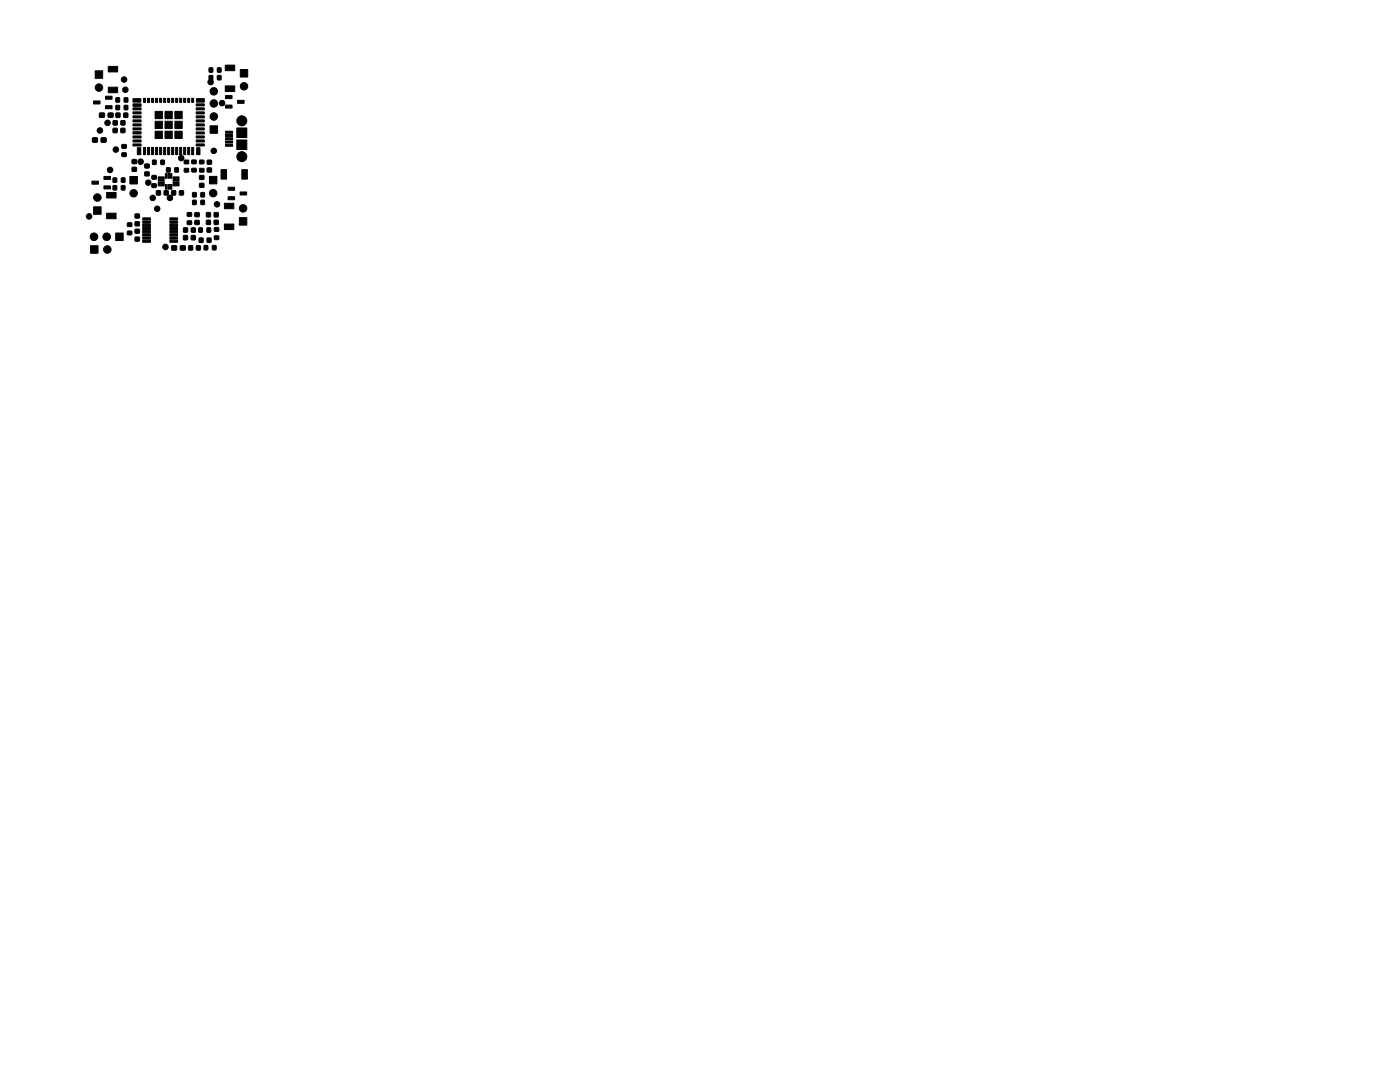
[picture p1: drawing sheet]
<svg xmlns="http://www.w3.org/2000/svg" width="279mm" height="216mm" viewBox="0 0 279 216" stroke-linecap="round" stroke-linejoin="round" font-family="sans-serif">
<g fill="#000" stroke="#000" stroke-width=".2">
<path d="M19 14.1h1.5v1.5h-1.5zM21.1 19.2h1.3v.6h-1.3zM21.6 13.2h1.9v1.1h-1.9zM21.6 17.4h1.9v1.1h-1.9zM41.8 15.1h.6v.8h-.6zM41.8 13.6h.6v.8h-.6zM43.4 15.1h.7v.8h-.7zM43.4 13.6h.7v.8h-.7zM45 13h1.8v1.1h-1.8zM45 17.1h1.8v1.1h-1.8zM45 19.1h1.3v.6h-1.3zM48 13.9h1.4v1.5h-1.4z"/>
<path d="M18.3 36.1h1.3v.6h-1.3zM18.7 20.1h1.3v.6h-1.3zM18.5 27.5h.9v.8h-.9zM19.9 22.6h.9v.8h-.9zM20.7 37.1h1.3v.6h-1.3zM20.7 35.2h1.3v.6h-1.3zM21.1 21.1h1.3v.6h-1.3zM20.2 27.5h.9v.8h-.9zM21.6 22.6h.9v.8h-.9zM21.3 38.4h1.9v1.1h-1.9zM22.6 35.5h.7v.9h-.7zM22.6 37h.7v.9h-.7z"/>
<path d="M22.6 25.6h.8v.8h-.8zM22.6 24.1h.8v.8h-.8zM23.2 19.5h.6v.9h-.6zM23.2 21h.6v.9h-.6zM23.2 22.6h.7v.8h-.7zM24.2 35.5h.7v.9h-.7zM24.2 37h.7v.9h-.7zM24.1 25.6h.8v.8h-.8zM24.2 24.1h.7v.8h-.7zM24.3 28.9h.9v.7h-.9zM24.3 30.5h.9v.7h-.9zM24.8 19.5h.7v.9h-.7z"/>
<path d="M24.7 22.6h.8v.8h-.8zM24.8 21h.7v.9h-.7zM25.9 35.2h1.5v1.5h-1.5zM26.5 19.7h1.6v.7h-1.6zM26.4 33.4h.8v.8h-.8zM26.4 31.9h.8v.7h-.8zM27.4 29.5h.7v1.4h-.7zM26.5 20.7h1.7v.5h-1.7zM26.5 21.5h1.7v.4h-1.7zM26.5 22.3h1.7v.4h-1.7zM26.5 23.1h1.7v.4h-1.7zM26.5 23.9h1.7v.4h-1.7z"/>
<path d="M26.5 24.7h1.7v.4h-1.7zM26.5 25.5h1.7v.4h-1.7zM26.5 26.3h1.7v.4h-1.7zM26.5 27.1h1.7v.4h-1.7zM26.5 27.9h1.7v.4h-1.7zM26.5 28.7h1.7v.4h-1.7zM28.7 29.4h.4v1.5h-.4zM28.7 19.6h.4v.8h-.4zM28.9 34.3h.8v.8h-.8zM28.9 32.7h.8v.8h-.8zM29.5 29.4h.4v1.5h-.4zM29.5 19.6h.4v.8h-.4z"/>
<path d="M30.3 29.4h.4v1.5h-.4zM30.3 19.6h.4v.8h-.4zM30.5 32h.6v.8h-.6zM31 24.2h1.4v1.4h-1.4zM31 26.2h1.4v1.4h-1.4zM31 22.2h1.4v1.5h-1.4zM30.3 35h.9v.7h-.9zM30.3 36.7h.9v.7h-.9zM31.1 29.4h.4v1.5h-.4zM31.1 19.6h.4v.8h-.4zM31.2 38.1h.8v.8h-.8zM31.9 29.4h.4v1.5h-.4z"/>
<path d="M31.9 19.6h.4v.8h-.4zM32.1 32h.7v.8h-.7zM32.7 29.4h.4v1.5h-.4zM32.7 19.6h.4v.8h-.4zM32.8 38.1h.7v.8h-.7zM31.6 36.3h1.2v.3h-1.2zM31.6 35.3h1.2v.3h-1.2zM31.6 36.8h1.2v.3h-1.2zM31.6 35.8h1.2v.3h-1.2zM32.9 24.2h1.5v1.4h-1.5zM32.9 26.2h1.5v1.4h-1.5zM32.9 22.2h1.5v1.5h-1.5z"/>
<path d="M33 34.6h.3v1h-.3zM33 36.8h.3v1h-.3zM33.5 29.4h.4v1.5h-.4zM33.5 19.6h.4v.8h-.4zM33.5 36.8h.3v1h-.3zM33.5 34.6h.3v1h-.3zM33.3 33.5h.6v.8h-.6zM34.3 29.4h.4v1.5h-.4zM34.3 19.6h.4v.8h-.4zM34 36.8h.3v1h-.3zM34 34.6h.3v1h-.3zM34.9 26.2h1.5v1.4h-1.5z"/>
<path d="M34.9 24.2h1.5v1.4h-1.5zM34.9 22.2h1.5v1.5h-1.5zM35.1 29.4h.4v1.5h-.4zM35.1 19.6h.4v.8h-.4zM34.3 38.1h.7v.8h-.7zM34.9 33.5h.7v.8h-.7zM34.5 35.8h1.2v.3h-1.2zM34.5 36.3h1.2v.3h-1.2zM34.5 35.3h1.2v.3h-1.2zM34.5 36.8h1.2v.3h-1.2zM35.9 29.4h.4v1.5h-.4zM35.9 19.6h.4v.8h-.4z"/>
<path d="M36.7 29.4h.4v1.5h-.4zM36.7 19.6h.4v.8h-.4zM35.8 38.1h.8v.8h-.8zM36.8 33.6h.8v.7h-.8zM36.8 32h.8v.7h-.8zM37.5 29.4h.4v1.5h-.4zM37.5 19.6h.4v.8h-.4zM38.3 29.4h.4v1.5h-.4zM38.3 19.6h.4v.8h-.4zM38.5 38.4h.6v.9h-.6zM38.3 33.6h.8v.7h-.8zM38.3 32h.8v.6h-.8z"/>
<path d="M39.2 19.7h1.6v.7h-1.6zM39.2 29.5h.7v1.4h-.7zM39.8 33.6h.9v.7h-.9zM39.8 32h.9v.7h-.9zM40.1 38.4h.7v.9h-.7zM39.8 35h.9v.8h-.9zM39.8 36.6h.9v.8h-.9zM39.2 28.7h1.6v.4h-1.6zM39.2 27.9h1.6v.4h-1.6zM39.2 27.1h1.6v.4h-1.6zM39.2 26.3h1.6v.4h-1.6zM39.2 25.5h1.6v.4h-1.6z"/>
<path d="M39.2 24.7h1.6v.4h-1.6zM39.2 23.9h1.6v.4h-1.6zM39.2 23.1h1.6v.4h-1.6zM39.2 22.3h1.6v.4h-1.6zM39.2 21.5h1.6v.4h-1.6zM39.2 20.7h1.6v.4h-1.6zM41.8 35.2h1.5v1.5h-1.5zM41.4 32h.8v.8h-.8zM41.4 33.5h.8v.8h-.8zM41.9 25.1h1.5v1.5h-1.5zM44.1 33.9h1.1v1.8h-1.1zM45 21h1.3v.6h-1.3z"/>
<path d="M45 28.8h1.4v.4h-1.4zM45 28.1h1.4v.4h-1.4zM45 27.5h1.4v.4h-1.4zM45 26.8h1.4v.4h-1.4zM45 26.2h1.4v.4h-1.4zM45.5 37.4h1.3v.6h-1.3zM45.5 39.3h1.3v.6h-1.3zM47.4 20h1.3v.6h-1.3zM47.9 38.3h1.3v.6h-1.3zM47.3 27.9h2v1.9h-2zM47.3 25.5h2v1.9h-2zM48.3 33.9h1.1v1.8h-1.1z"/>
<path d="M18.1 49h1.5v1.5h-1.5zM18.7 41.3h1.5v1.5h-1.5zM21.3 42.5h1.9v1.1h-1.9zM23.1 46.5h1.5v1.5h-1.5zM25.4 46.1h.9v.7h-.9zM25.4 44.5h.9v.7h-.9zM27 47.3h.8v.8h-.8zM27 45.8h.8v.7h-.8zM27 44.3h.8v.7h-.8zM27 42.7h.8v.8h-.8zM28.5 43.5h1.5v.4h-1.5zM28.5 44.1h1.5v.4h-1.5z"/>
<path d="M28.5 44.7h1.5v.5h-1.5zM28.5 45.4h1.5v.4h-1.5zM28.5 46h1.5v.4h-1.5zM28.5 46.6h1.5v.5h-1.5zM28.5 47.3h1.5v.4h-1.5zM28.5 47.9h1.5v.5h-1.5zM34.3 49.1h.9v.8h-.9zM33.9 47.9h1.5v.5h-1.5zM33.9 47.3h1.5v.4h-1.5zM33.9 46.6h1.5v.5h-1.5zM33.9 46h1.5v.4h-1.5zM33.9 45.4h1.5v.4h-1.5z"/>
<path d="M33.9 44.7h1.5v.5h-1.5zM33.9 44.1h1.5v.4h-1.5zM33.9 43.5h1.5v.4h-1.5zM36 49.1h.9v.8h-.9zM36.6 45.5h.8v.8h-.8zM36.6 47h.8v.8h-.8zM37.4 44.1h.8v.7h-.8zM37.4 42.4h.8v.7h-.8zM37.7 49.1h.7v.8h-.7zM38.2 45.5h.8v.8h-.8zM38.2 47h.8v.8h-.8zM38.5 40h.6v.8h-.6z"/>
<path d="M39.2 49.1h.8v.8h-.8zM38.9 42.5h.8v.7h-.8zM38.9 44h.8v.8h-.8zM39.7 45.5h.7v.8h-.7zM40.1 40h.7v.8h-.7zM39.8 47.5h.7v.8h-.7zM41.3 45.5h.7v.8h-.7zM40.8 49h.6v.8h-.6zM41.2 44h.8v.8h-.8zM41.2 42.4h.8v.9h-.8zM41.3 47.5h.8v.8h-.8zM42.4 49h.7v.8h-.7z"/>
<path d="M42.8 45.4h.8v.7h-.8zM42.8 47.1h.8v.7h-.8zM42.8 44h.7v.8h-.7zM42.8 42.4h.7v.9h-.7zM44.8 44.7h1.9v1.1h-1.9zM44.8 40.6h1.9v1.1h-1.9zM47.8 43.4h1.5v1.5h-1.5z"/>
<circle cx="19.7" cy="17.5" r=".75"/>
<circle cx="24.8" cy="15.9" r=".55"/>
<circle cx="25" cy="17.9" r=".55"/>
<circle cx="42" cy="16.4" r=".55"/>
<circle cx="42.7" cy="18.2" r=".75"/>
<circle cx="48.7" cy="17.2" r=".75"/>
<circle cx="19.4" cy="39.4" r=".75"/>
<circle cx="19.9" cy="26" r=".55"/>
<circle cx="21.5" cy="24.5" r=".55"/>
<circle cx="22" cy="33.9" r=".55"/>
<circle cx="23.1" cy="29.8" r=".55"/>
<circle cx="26.7" cy="38.6" r=".75"/>
<circle cx="28.1" cy="32.3" r=".55"/>
<circle cx="29.6" cy="36.4" r=".55"/>
<circle cx="30.5" cy="39.5" r=".55"/>
<circle cx="33.9" cy="39.5" r=".55"/>
<circle cx="36.2" cy="31.5" r=".55"/>
<circle cx="42.5" cy="38.5" r=".75"/>
<circle cx="42.7" cy="23.2" r=".75"/>
<circle cx="42.7" cy="20.6" r=".75"/>
<circle cx="42.7" cy="30.1" r=".55"/>
<circle cx="44.3" cy="20.6" r=".55"/>
<circle cx="48.3" cy="31.3" r="1"/>
<circle cx="48.3" cy="24.1" r="1"/>
<circle cx="17.8" cy="43.2" r=".55"/>
<circle cx="18.8" cy="47.2" r=".76"/>
<circle cx="21.3" cy="47.2" r=".76"/>
<circle cx="21.4" cy="49.8" r=".75"/>
<circle cx="31.4" cy="41.7" r=".55"/>
<circle cx="33" cy="49.3" r=".55"/>
<circle cx="43.3" cy="40.8" r=".55"/>
<circle cx="48.5" cy="41.6" r=".75"/>
</g>
</svg>
